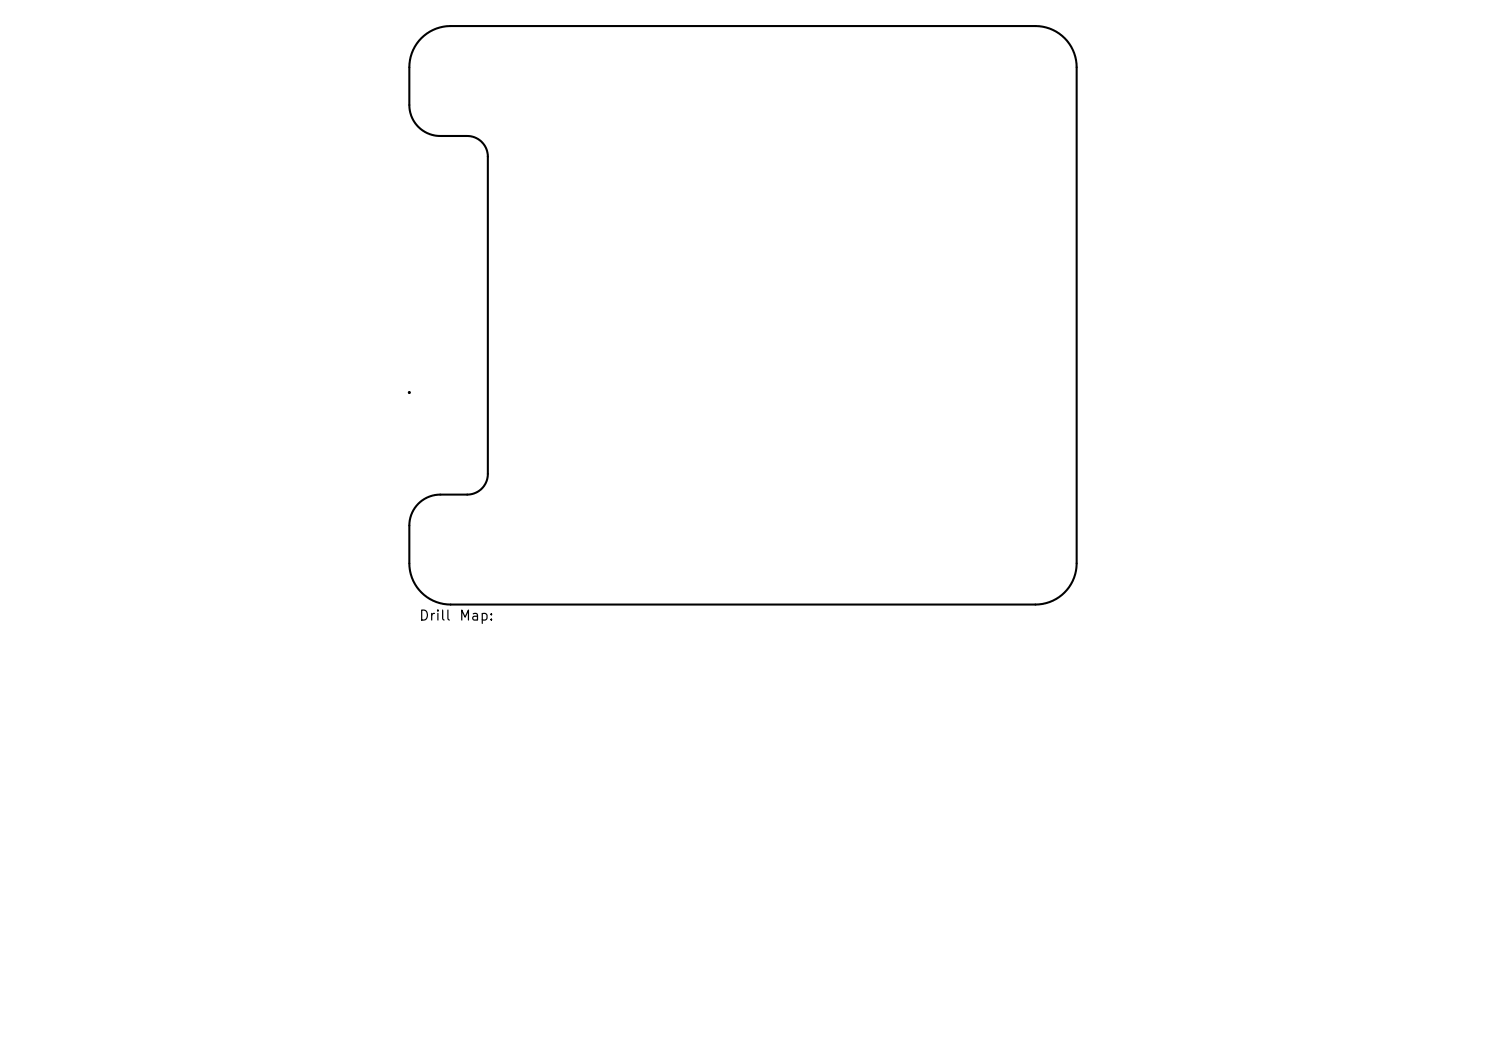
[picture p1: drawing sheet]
<svg xmlns="http://www.w3.org/2000/svg" width="297mm" height="210mm" viewBox="0 0 297 210" stroke-linecap="round" stroke-linejoin="round" font-family="sans-serif">
<defs><g id="words">
<g font-size="2">
<text x="83.6" y="124.5">Drill</text>
<text x="91.6" y="124.5">Map:</text>
</g>
</g></defs>
<path d="M84.2 7.6a8.2 8.2 0 0 1 5.9-2.4h116.9a8.2 8.2 0 0 1 8.2 8.2v99.2a8.2 8.2 0 0 1-8.2 8.2h-116.9a8.2 8.2 0 0 1-8.3-8.2v-7.6a6.2 6.2 0 0 1 6.2-6.2h5.4a4.1 4.1 0 0 0 4.1-4.1v-63.4a4.1 4.1 0 0 0-4.1-4.1h-5.4a6.2 6.2 0 0 1-6.2-6.2v-7.6a8.2 8.2 0 0 1 2.4-5.8z" fill="none" stroke="#000" stroke-width=".41"/>
<circle cx="81.8" cy="78.4" r=".21" fill="#000" stroke="#000" stroke-width=".2"/>
<use href="#words"/>
</svg>
